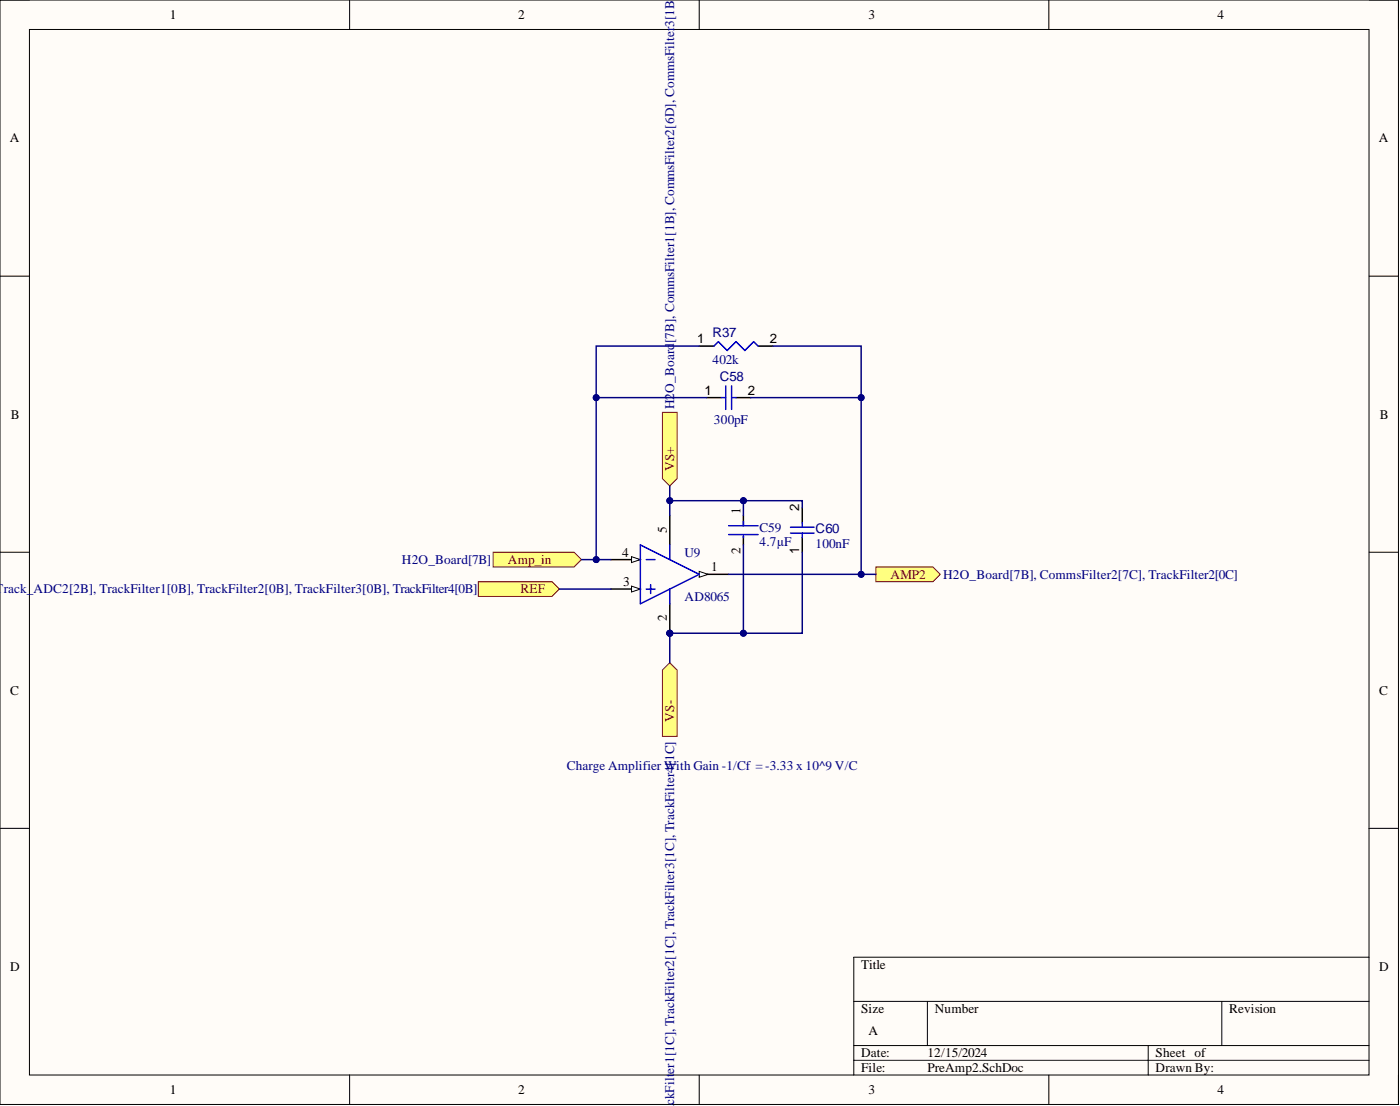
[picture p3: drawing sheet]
<svg xmlns="http://www.w3.org/2000/svg" width="241mm" height="190mm" viewBox="0 0 241 190" stroke-linecap="round" stroke-linejoin="round" font-family="sans-serif">
<defs><g id="words">
<g font-size="2.3">
<text x="29.3" y="3.3">1</text>
<text x="89.3" y="3.3">2</text>
<text x="149.7" y="3.3">3</text>
<text x="209.8" y="3.3">4</text>
<text x="1.7" y="24.5">A</text>
<text x="237.7" y="24.5">A</text>
<text x="120.2" y="59.1">1</text>
<text x="132.7" y="59.1">2</text>
<text x="121.4" y="68">1</text>
<text x="128.9" y="68">2</text>
<text x="1.9" y="72.1">B</text>
<text x="237.8" y="72.1">B</text>
<text x="127.6" y="88.5" transform="rotate(-90 127.6 88.5)">1</text>
<text x="137.8" y="88" transform="rotate(-90 137.8 88)">2</text>
<text x="107.2" y="95.9">4</text>
<text x="114.9" y="91.8" transform="rotate(-90 114.9 91.8)">5</text>
<text x="127.6" y="95.4" transform="rotate(-90 127.6 95.4)">2</text>
<text x="137.8" y="95.5" transform="rotate(-90 137.8 95.5)">1</text>
<text x="107.4" y="101">3</text>
<text x="122.5" y="98.4">1</text>
<text x="114.9" y="107" transform="rotate(-90 114.9 107)">2</text>
<text x="1.8" y="119.6">C</text>
<text x="237.7" y="119.6">C</text>
<text x="1.8" y="167.2">D</text>
<text x="148.4" y="166.9">Title</text>
<text x="237.7" y="167.2">D</text>
<text x="148.4" y="174.5">Size</text>
<text x="149.7" y="178.3">A</text>
<text x="161.1" y="174.5">Number</text>
<text x="211.9" y="174.5">Revision</text>
<text x="148.4" y="182.1">Date:</text>
<text x="148.4" y="184.7">File:</text>
<text x="159.8" y="182.1">12/15/2024</text>
<text x="159.8" y="184.7">PreAmp2.SchDoc</text>
<text x="199.2" y="182.1">Sheet of</text>
<text x="199.2" y="184.7">Drawn By:</text>
<text x="29.3" y="188.5">1</text>
<text x="89.3" y="188.5">2</text>
<text x="149.7" y="188.5">3</text>
<text x="209.8" y="188.5">4</text>
</g>
<g font-size="2.3" fill="#000080">
<text x="116.2" y="4.7" transform="rotate(-90 116.2 4.7)">3[1B],</text>
<text x="116.2" y="59.1" transform="rotate(-90 116.2 59.1)">[7B], CommsFilter1[1B], CommsFilter2[6D], CommsFilter</text>
<text x="122.8" y="58.1">R37</text>
<text x="122.8" y="62.7">402k</text>
<text x="124.1" y="65.7">C58</text>
<text x="116.2" y="70.5" transform="rotate(-90 116.2 70.5)">H2O_Board</text>
<text x="123.1" y="73.1">300pF</text>
<text x="118" y="95.9">U9</text>
<text x="130.9" y="94.1">4.7µF</text>
<text x="130.9" y="91.6">C59</text>
<text x="140.6" y="94.4">100nF</text>
<text x="140.6" y="91.8">C60</text>
<text x="69.3" y="97.1">H2O_Board[7B]</text>
<text x="162.6" y="99.7">H2O_Board[7B], CommsFilter2[7C], TrackFilter2[0C]</text>
<text x="-.7" y="102.2">T</text>
<text x=".6" y="102.2">rack_</text>
<text x="5.8" y="102.2">ADC2[2B], TrackFilter1[0B], TrackFilter2[0B], TrackFilter3[0B], TrackFilter4[0B]</text>
<text x="118" y="103.5">AD8065</text>
<text x="97.7" y="132.7">Charge Amplifier With Gain -1/Cf = -3.33 x 10^9 V/C</text>
<text x="116.2" y="184.9" transform="rotate(-90 116.2 184.9)">er1[1C], TrackFilter2[1C], TrackFilter3[1C], TrackFilter4[1C]</text>
<text x="116.2" y="191.3" transform="rotate(-90 116.2 191.3)">ackFilt</text>
</g>
<g font-size="2.3" fill="#800000">
<text x="116.2" y="81.2" transform="rotate(-90 116.2 81.2)">VS+</text>
<text x="87.5" y="97.1">Amp_in</text>
<text x="153.5" y="99.7">AMP2</text>
<text x="89.7" y="102.2">REF</text>
<text x="116.2" y="124.3" transform="rotate(-90 116.2 124.3)">VS-</text>
</g>
</g></defs>
<path d="M0 0h241v190.2h-241z" fill-rule="evenodd" fill="#fffcf8"/>
<path d="M0 0h241v190.2h-241z" fill="none" stroke="#000" stroke-width=".17"/>
<path d="M5.1 5.1h230.9v180.1h-230.9z" fill-rule="evenodd" fill="#fffcf8"/>
<g fill="none" stroke="#000" stroke-width=".17">
<path d="M0 0h5.1M5.1 5.1h230.9v180.1h-230.9zM60.3 0v5.1M120.5 0v5.1M180.8 0v5.1M236 0h5v5.1M0 47.6h5.1M236 47.6h5M0 95.1h5.1M236 95.1h5M0 142.7h5.1M236 142.7h5"/>
<path d="M147.2 172.5h88.8M159.8 172.5v7.6M210.6 172.5v7.6M236 164.9h-88.8v20.3M60.3 185.2v5M120.5 185.2v5M147.2 180.1h88.8M147.2 182.6h88.8M180.8 185.2v5M197.9 180.1v5.1M241 185.2v5"/>
</g>
<path d="M85 95.1h14l1.2 1.3-1.2 1.3h-14z" fill-rule="evenodd" fill="#ffff80"/>
<path d="M85 95.1h14l1.2 1.3-1.2 1.3h-14z" fill="none" stroke="#800000" stroke-width=".17"/>
<circle cx="115.4" cy="109.1" r=".51" fill="#000080"/>
<circle cx="115.4" cy="109.1" r=".51" fill="none" stroke="#000080" stroke-width=".17"/>
<path d="M110.4 93.9l10.1 5M111.4 96.4h1.5M111.4 101.5h1.5M112.1 100.7v1.5" fill="none" stroke="#00f" stroke-width=".25"/>
<path d="M120.5 98.9h5.1" fill="none" stroke="#000" stroke-width=".25"/>
<path d="M120.5 98.4l1.5 .5-1.5 .5z" fill="#f8fcff"/>
<path d="M120.5 98.4l1.5 .5-1.5 .5z" fill="none" stroke="#000" stroke-width=".17"/>
<path d="M115.4 104v5.1" fill="none" stroke="#000" stroke-width=".25"/>
<circle cx="115.4" cy="109.1" r=".51" fill="#000080"/>
<circle cx="115.4" cy="109.1" r=".51" fill="none" stroke="#000080" stroke-width=".17"/>
<path d="M105.3 101.5h5.1" fill="none" stroke="#000" stroke-width=".25"/>
<path d="M108.8 101l1.6 .5-1.6 .5z" fill="#f8fcff"/>
<path d="M108.8 101l1.6 .5-1.6 .5z" fill="none" stroke="#000" stroke-width=".17"/>
<path d="M105.3 96.4h5.1M115.4 88.8v5.1" fill="none" stroke="#000" stroke-width=".25"/>
<path d="M108.8 95.9l1.6 .5-1.6 .5z" fill="#f8fcff"/>
<path d="M108.8 95.9l1.6 .5-1.6 .5z" fill="none" stroke="#000" stroke-width=".17"/>
<path d="M110.4 93.9v10.1l10.1-5.1M115.4 93.9v2.5M115.4 101.5v2.5" fill="none" stroke="#00f" stroke-width=".25"/>
<path d="M114.2 71h2.5v11.4l-1.3 1.3-1.2-1.3z" fill-rule="evenodd" fill="#ffff80"/>
<path d="M114.2 71h2.5v11.4l-1.3 1.3-1.2-1.3z" fill="none" stroke="#800000" stroke-width=".17"/>
<path d="M114.2 115.4l1.2-1.3 1.3 1.3v11.4h-2.5z" fill-rule="evenodd" fill="#ffff80"/>
<path d="M114.2 115.4l1.2-1.3 1.3 1.3v11.4h-2.5z" fill="none" stroke="#800000" stroke-width=".17"/>
<path d="M151 97.7h9.8l1.3 1.2-1.3 1.3h-9.8z" fill-rule="evenodd" fill="#ffff80"/>
<path d="M151 97.7h9.8l1.3 1.2-1.3 1.3h-9.8z" fill="none" stroke="#800000" stroke-width=".17"/>
<path d="M82.4 100.2h12.7l1.3 1.3-1.3 1.2h-12.7z" fill-rule="evenodd" fill="#ffff80"/>
<path d="M82.4 100.2h12.7l1.3 1.3-1.3 1.2h-12.7z" fill="none" stroke="#800000" stroke-width=".17"/>
<path d="M120.5 59.6h2.6M130.7 59.6h2.5M121.8 68.5h2.5M126.9 68.5h2.5M128.1 88.8v1.8M128.1 92.3v1.6M138.3 87.5v2.5M138.3 92.6v2.5" fill="none" stroke="#000" stroke-width=".25"/>
<g fill="none" stroke="#00f" stroke-width=".25">
<path d="M123.1 59.6l.7-.8 1.5 1.6 1.6-1.6 1.5 1.6 1.5-1.6 .8 .8M124.3 68.5h.8M125.1 66.5v4M126.1 66.5v4M126.1 68.5h.8M125.6 90.6h5.1M125.6 92.1h5.1M128.1 89.8v.8M128.1 92.3v.3M136.2 90.8h4.1M136.2 91.8h4.1M138.3 90v.8"/>
<path d="M138.3 91.8v.8"/>
</g>
<path d="M100.2 96.4h5.1" fill="none" stroke="#000080" stroke-width=".25"/>
<circle cx="102.8" cy="96.4" r=".51" fill="#000080"/>
<circle cx="102.8" cy="96.4" r=".51" fill="none" stroke="#000080" stroke-width=".17"/>
<path d="M121.8 68.5h-19v27.9" fill="none" stroke="#000080" stroke-width=".25"/>
<circle cx="102.8" cy="96.4" r=".51" fill="#000080"/>
<circle cx="102.8" cy="96.4" r=".51" fill="none" stroke="#000080" stroke-width=".17"/>
<circle cx="102.8" cy="68.5" r=".51" fill="#000080"/>
<circle cx="102.8" cy="68.5" r=".51" fill="none" stroke="#000080" stroke-width=".17"/>
<path d="M125.6 98.9h25.4" fill="none" stroke="#000080" stroke-width=".25"/>
<circle cx="148.4" cy="98.9" r=".51" fill="#000080"/>
<circle cx="148.4" cy="98.9" r=".51" fill="none" stroke="#000080" stroke-width=".17"/>
<path d="M115.4 109.1v5" fill="none" stroke="#000080" stroke-width=".25"/>
<circle cx="115.4" cy="109.1" r=".51" fill="#000080"/>
<circle cx="115.4" cy="109.1" r=".51" fill="none" stroke="#000080" stroke-width=".17"/>
<path d="M128.1 93.9v15.2h-12.7" fill="none" stroke="#000080" stroke-width=".25"/>
<circle cx="115.4" cy="109.1" r=".51" fill="#000080"/>
<circle cx="115.4" cy="109.1" r=".51" fill="none" stroke="#000080" stroke-width=".17"/>
<circle cx="128.1" cy="109.1" r=".51" fill="#000080"/>
<circle cx="128.1" cy="109.1" r=".51" fill="none" stroke="#000080" stroke-width=".17"/>
<path d="M115.4 86.2v2.6" fill="none" stroke="#000080" stroke-width=".25"/>
<circle cx="115.4" cy="86.2" r=".51" fill="#000080"/>
<circle cx="115.4" cy="86.2" r=".51" fill="none" stroke="#000080" stroke-width=".17"/>
<path d="M115.4 83.7v2.5h12.7v2.6" fill="none" stroke="#000080" stroke-width=".25"/>
<circle cx="128.1" cy="86.2" r=".51" fill="#000080"/>
<circle cx="128.1" cy="86.2" r=".51" fill="none" stroke="#000080" stroke-width=".17"/>
<circle cx="115.4" cy="86.2" r=".51" fill="#000080"/>
<circle cx="115.4" cy="86.2" r=".51" fill="none" stroke="#000080" stroke-width=".17"/>
<path d="M129.4 68.5h19v30.4" fill="none" stroke="#000080" stroke-width=".25"/>
<circle cx="148.4" cy="98.9" r=".51" fill="#000080"/>
<circle cx="148.4" cy="98.9" r=".51" fill="none" stroke="#000080" stroke-width=".17"/>
<circle cx="148.4" cy="68.5" r=".51" fill="#000080"/>
<circle cx="148.4" cy="68.5" r=".51" fill="none" stroke="#000080" stroke-width=".17"/>
<path d="M133.2 59.6h15.2v8.9" fill="none" stroke="#000080" stroke-width=".25"/>
<circle cx="148.4" cy="68.5" r=".51" fill="#000080"/>
<circle cx="148.4" cy="68.5" r=".51" fill="none" stroke="#000080" stroke-width=".17"/>
<path d="M120.5 59.6h-17.7v8.9" fill="none" stroke="#000080" stroke-width=".25"/>
<circle cx="102.8" cy="68.5" r=".51" fill="#000080"/>
<circle cx="102.8" cy="68.5" r=".51" fill="none" stroke="#000080" stroke-width=".17"/>
<path d="M128.1 86.2h10.2v1.3" fill="none" stroke="#000080" stroke-width=".25"/>
<circle cx="128.1" cy="86.2" r=".51" fill="#000080"/>
<circle cx="128.1" cy="86.2" r=".51" fill="none" stroke="#000080" stroke-width=".17"/>
<path d="M138.3 95.1v14h-10.2" fill="none" stroke="#000080" stroke-width=".25"/>
<circle cx="128.1" cy="109.1" r=".51" fill="#000080"/>
<circle cx="128.1" cy="109.1" r=".51" fill="none" stroke="#000080" stroke-width=".17"/>
<path d="M96.4 101.5h8.9" fill="none" stroke="#000080" stroke-width=".25"/>
<use href="#words"/>
</svg>
